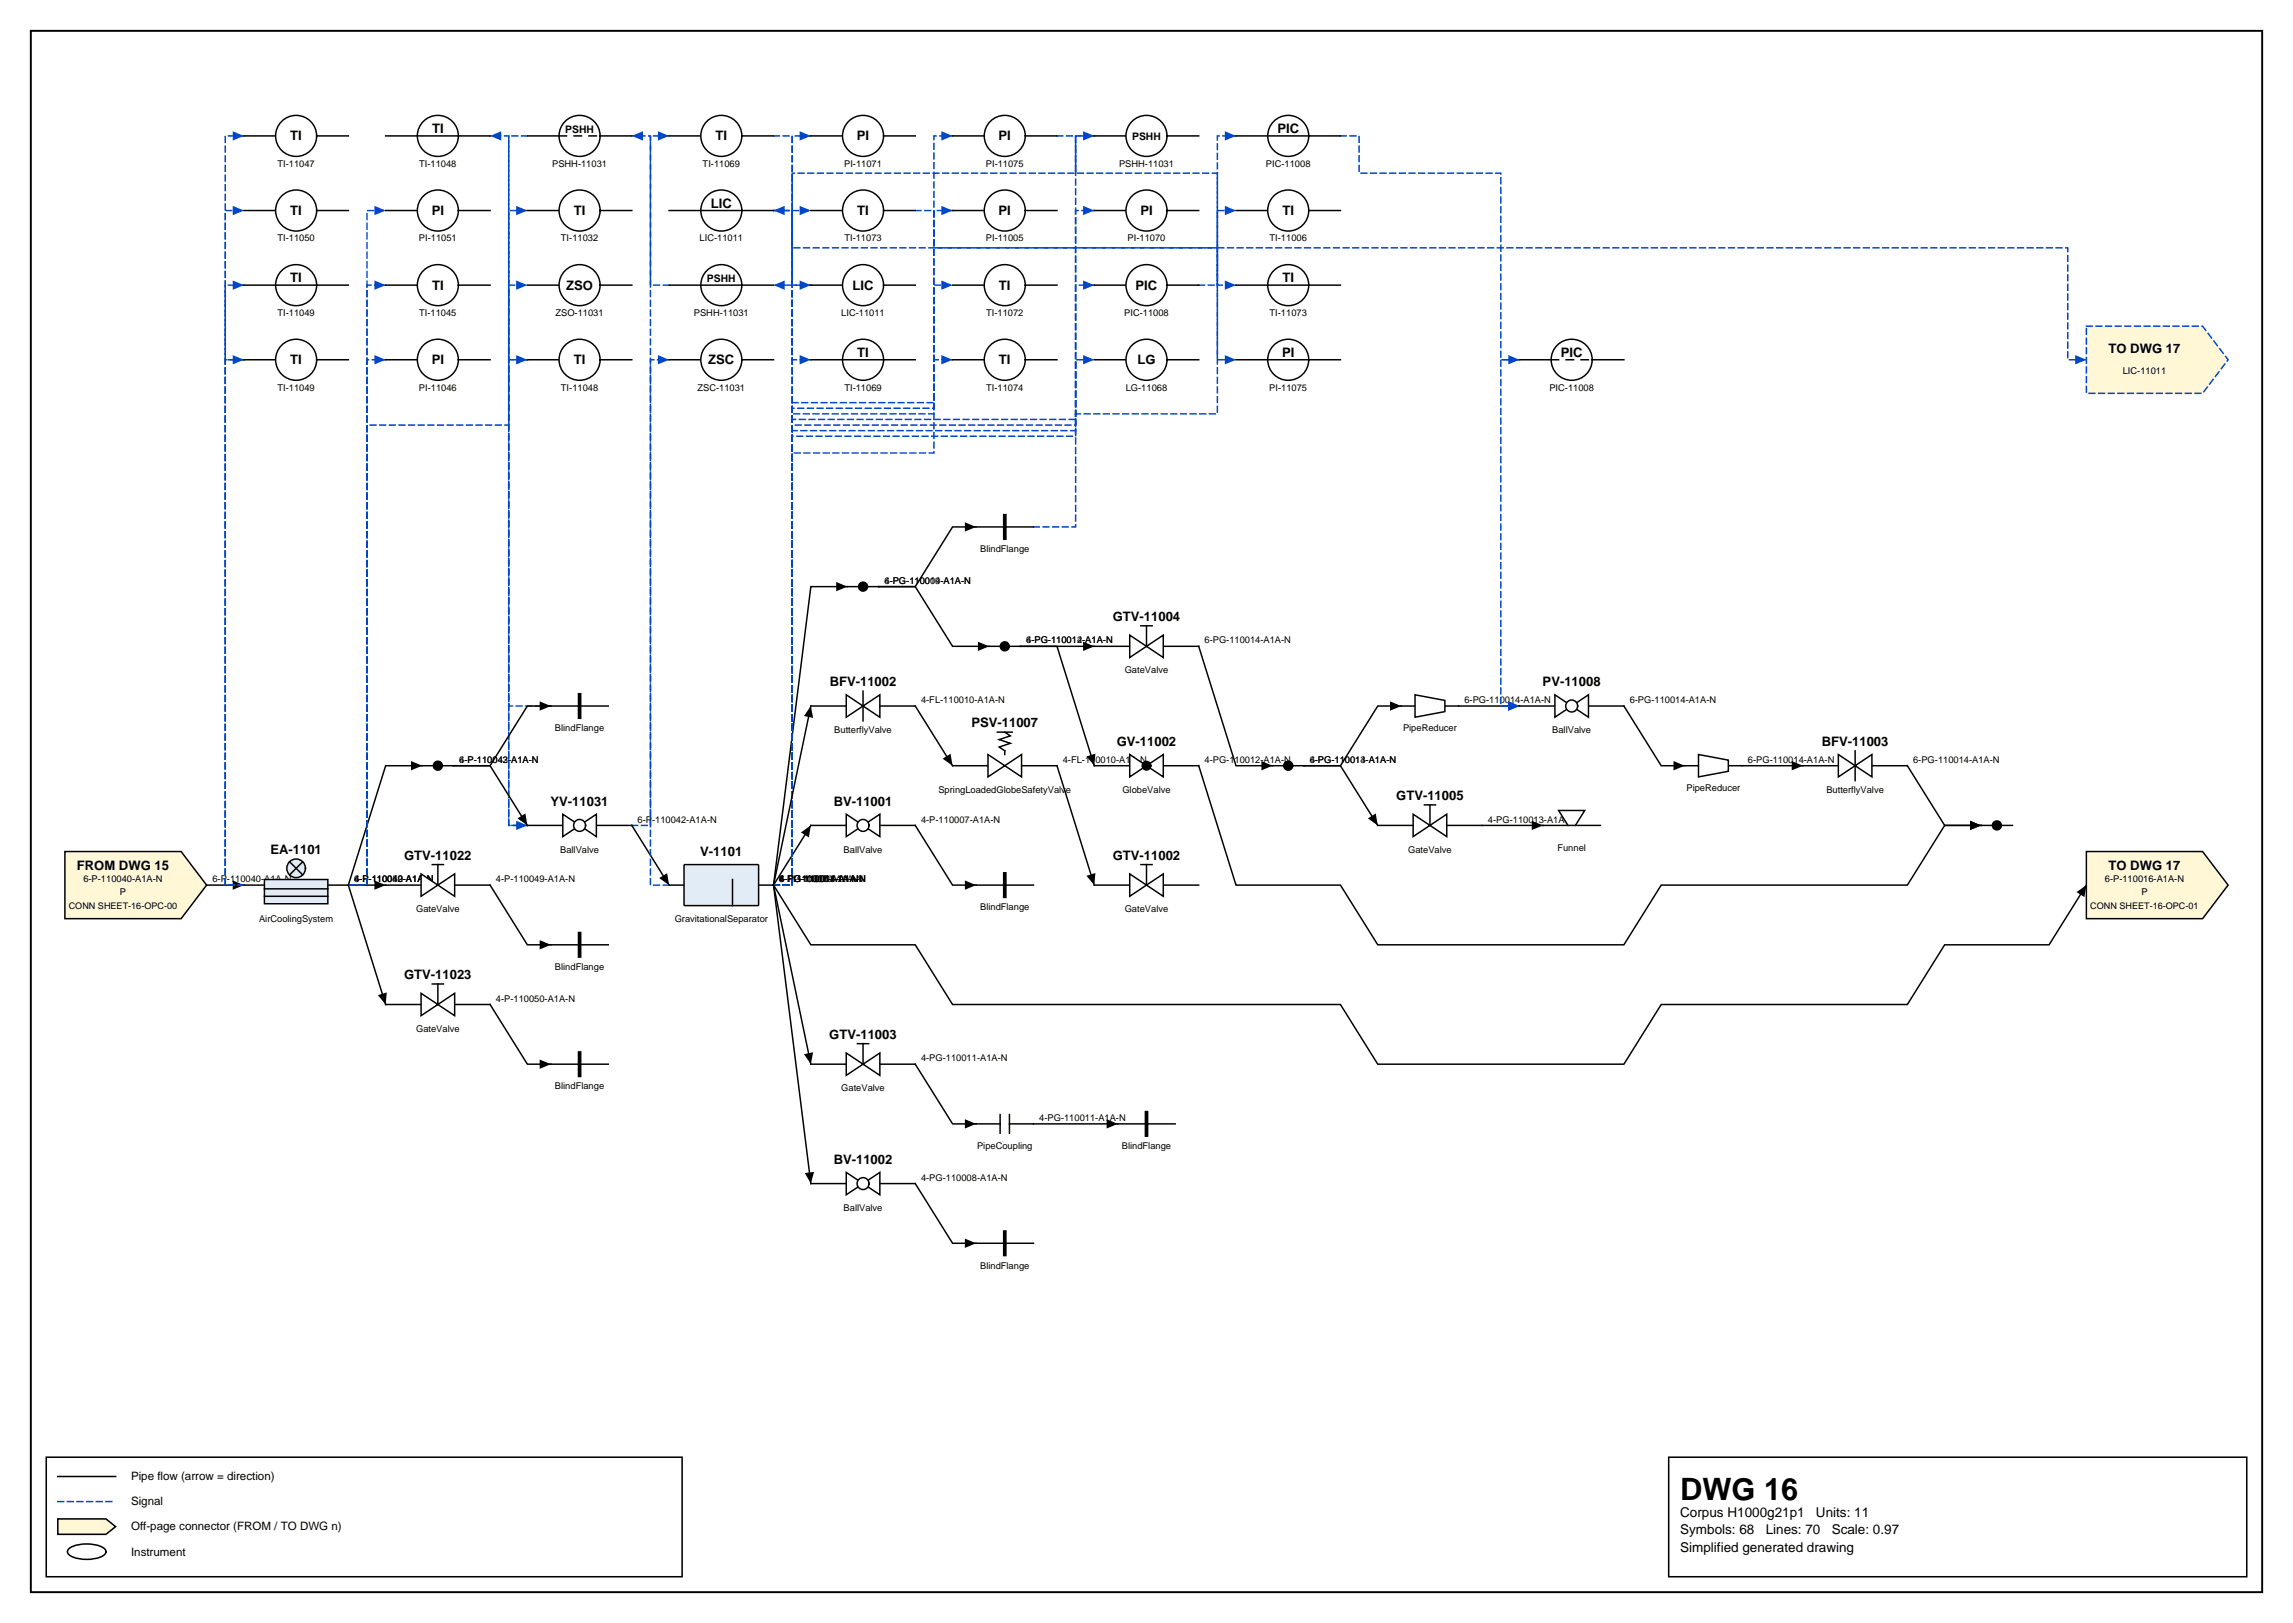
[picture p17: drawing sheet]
<svg xmlns="http://www.w3.org/2000/svg" width="420mm" height="297mm" viewBox="0 0 420 297" stroke-linecap="round" stroke-linejoin="round" font-family="sans-serif">
<defs><g id="words">
<text font-size="5.6" x="307.6" y="274.5">DWG 16</text>
<g font-size="2.5">
<text x="307.6" y="277.6">Corpus H1000g21p1</text>
<text x="307.6" y="280.8">Symbols: 68</text>
<text x="323.3" y="280.8">Lines: 70</text>
<text x="332.5" y="277.6">Units: 11</text>
<text x="335.3" y="280.8">Scale: 0.97</text>
<text x="307.6" y="284">Simplified generated drawing</text>
</g>
<g font-size="2.4">
<text x="53.2" y="25.7">TI</text>
<text x="79.1" y="24.4">TI</text>
<text x="131" y="25.7">TI</text>
<text x="156.9" y="25.7">PI</text>
<text x="182.8" y="25.7">PI</text>
<text x="233.9" y="24.4">PIC</text>
<text x="53.2" y="39.4">TI</text>
<text x="79" y="39.4">PI</text>
<text x="105.1" y="39.4">TI</text>
<text x="130.1" y="38">LIC</text>
<text x="156.9" y="39.4">TI</text>
<text x="182.8" y="39.4">PI</text>
<text x="208.8" y="39.4">PI</text>
<text x="234.8" y="39.4">TI</text>
<text x="53.2" y="51.7">TI</text>
<text x="79.1" y="53">TI</text>
<text x="103.7" y="53">ZSO</text>
<text x="156.1" y="53">LIC</text>
<text x="182.9" y="53">TI</text>
<text x="207.9" y="53">PIC</text>
<text x="234.8" y="51.7">TI</text>
<text x="156.9" y="65.3">TI</text>
<text x="234.7" y="65.3">PI</text>
<text x="285.8" y="65.3">PIC</text>
<text x="386" y="64.6">TO DWG 17</text>
<text x="53.2" y="66.7">TI</text>
<text x="79" y="66.7">PI</text>
<text x="105.1" y="66.7">TI</text>
<text x="129.7" y="66.7">ZSC</text>
<text x="182.9" y="66.7">TI</text>
<text x="208.2" y="66.7">LG</text>
<text x="203.7" y="113.7">GTV-11004</text>
<text x="151.9" y="125.6">BFV-11002</text>
<text x="282.4" y="125.6">PV-11008</text>
<text x="177.8" y="133.1">PSV-11007</text>
<text x="204.5" y="136.5">GV-11002</text>
<text x="333.5" y="136.5">BFV-11003</text>
<text x="100.8" y="147.5">YV-11031</text>
<text x="152.6" y="147.5">BV-11001</text>
<text x="255.6" y="146.4">GTV-11005</text>
<text x="14.1" y="159.1">FROM DWG 15</text>
<text x="49.5" y="156.3">EA-1101</text>
<text x="74" y="157.4">GTV-11022</text>
<text x="128.2" y="156.7">V-1101</text>
<text x="203.7" y="157.4">GTV-11002</text>
<text x="386" y="159.1">TO DWG 17</text>
<text x="74" y="179.2">GTV-11023</text>
<text x="151.8" y="190.1">GTV-11003</text>
<text x="152.6" y="213">BV-11002</text>
</g>
<g font-size="2.1">
<text x="24" y="270.9">Pipe flow (arrow = direction)</text>
<text x="24" y="275.5">Signal</text>
<text x="24" y="280.1">Off-page connector (FROM / TO DWG n)</text>
<text x="24" y="284.7">Instrument</text>
</g>
<g font-size="1.9">
<text x="103.5" y="24.4">PSHH</text>
<text x="207.3" y="25.7">PSHH</text>
<text x="129.4" y="51.7">PSHH</text>
</g>
<g font-size="1.7">
<text x="50.8" y="30.5">TI-11047</text>
<text x="76.7" y="30.5">TI-11048</text>
<text x="101.1" y="30.5">PSHH-11031</text>
<text x="128.6" y="30.5">TI-11069</text>
<text x="154.5" y="30.5">PI-11071</text>
<text x="180.5" y="30.5">PI-11075</text>
<text x="204.9" y="30.5">PSHH-11031</text>
<text x="231.8" y="30.5">PIC-11008</text>
<text x="50.8" y="44.2">TI-11050</text>
<text x="76.7" y="44.2">PI-11051</text>
<text x="102.7" y="44.2">TI-11032</text>
<text x="128.1" y="44.2">LIC-11011</text>
<text x="154.6" y="44.2">TI-11073</text>
<text x="180.5" y="44.2">PI-11005</text>
<text x="206.4" y="44.2">PI-11070</text>
<text x="232.4" y="44.2">TI-11006</text>
<text x="50.8" y="57.8">TI-11049</text>
<text x="76.7" y="57.8">TI-11045</text>
<text x="101.7" y="57.8">ZSO-11031</text>
<text x="127" y="57.8">PSHH-11031</text>
<text x="154" y="57.8">LIC-11011</text>
<text x="180.5" y="57.8">TI-11072</text>
<text x="205.8" y="57.8">PIC-11008</text>
<text x="232.4" y="57.8">TI-11073</text>
<text x="50.8" y="71.5">TI-11049</text>
<text x="76.7" y="71.5">PI-11046</text>
<text x="102.7" y="71.5">TI-11048</text>
<text x="127.7" y="71.5">ZSC-11031</text>
<text x="154.6" y="71.5">TI-11069</text>
<text x="180.5" y="71.5">TI-11074</text>
<text x="206.1" y="71.5">LG-11068</text>
<text x="232.4" y="71.5">PI-11075</text>
<text x="283.7" y="71.5">PIC-11008</text>
<text x="388.6" y="68.5">LIC-11011</text>
<text x="179.4" y="101.1">BlindFlange</text>
<text x="161.9" y="106.8">4-PG-110009-A1A-N</text>
<text x="161.9" y="106.8">6-PG-110014-A1A-N</text>
<text x="187.9" y="117.8">6-PG-110014-A1A-N</text>
<text x="187.9" y="117.8">4-PG-110012-A1A-N</text>
<text x="220.5" y="117.8">6-PG-110014-A1A-N</text>
<text x="205.9" y="123.2">GateValve</text>
<text x="168.6" y="128.7">4-FL-110010-A1A-N</text>
<text x="268.1" y="128.7">6-PG-110014-A1A-N</text>
<text x="298.4" y="128.7">6-PG-110014-A1A-N</text>
<text x="101.6" y="133.8">BlindFlange</text>
<text x="152.7" y="134.2">ButterflyValve</text>
<text x="256.9" y="133.8">PipeReducer</text>
<text x="284.2" y="134.2">BallValve</text>
<text x="84.1" y="139.6">4-P-110043-A1A-N</text>
<text x="84.1" y="139.6">6-P-110042-A1A-N</text>
<text x="194.6" y="139.6">4-FL-110010-A1A-N</text>
<text x="220.5" y="139.6">4-PG-110012-A1A-N</text>
<text x="239.8" y="139.6">4-PG-110013-A1A-N</text>
<text x="239.8" y="139.6">6-PG-110014-A1A-N</text>
<text x="320" y="139.6">6-PG-110014-A1A-N</text>
<text x="350.3" y="139.6">6-PG-110014-A1A-N</text>
<text x="171.8" y="145.1">SpringLoadedGlobeSafetyValve</text>
<text x="205.5" y="145.1">GlobeValve</text>
<text x="308.8" y="144.8">PipeReducer</text>
<text x="334.4" y="145.1">ButterflyValve</text>
<text x="116.7" y="150.5">6-P-110042-A1A-N</text>
<text x="168.6" y="150.5">4-P-110007-A1A-N</text>
<text x="272.4" y="150.5">4-PG-110013-A1A-N</text>
<text x="285.1" y="155.7">Funnel</text>
<text x="15.3" y="161.4">6-P-110040-A1A-N</text>
<text x="38.9" y="161.5">6-P-110040-A1A-N</text>
<text x="64.8" y="161.5">4-P-110050-A1A-N</text>
<text x="64.8" y="161.5">6-P-110042-A1A-N</text>
<text x="64.8" y="161.5">4-P-110049-A1A-N</text>
<text x="90.8" y="161.5">4-P-110049-A1A-N</text>
<text x="102.6" y="156">BallValve</text>
<text x="142.7" y="161.5">4-PG-110008-A1A-N</text>
<text x="142.7" y="161.5">6-PG-110014-A1A-N</text>
<text x="142.7" y="161.5">4-P-110007-A1A-N</text>
<text x="142.7" y="161.5">4-PG-110011-A1A-N</text>
<text x="142.7" y="161.5">4-FL-110010-A1A-N</text>
<text x="142.7" y="161.5">6-P-110016-A1A-N</text>
<text x="154.4" y="156">BallValve</text>
<text x="257.8" y="156">GateValve</text>
<text x="385.4" y="161.4">6-P-110016-A1A-N</text>
<text x="12.6" y="166.3">CONN SHEET-16-OPC-00</text>
<text x="21.9" y="163.8">P</text>
<text x="76.2" y="167">GateValve</text>
<text x="179.4" y="166.6">BlindFlange</text>
<text x="205.9" y="167">GateValve</text>
<text x="382.7" y="166.3">CONN SHEET-16-OPC-01</text>
<text x="392" y="163.8">P</text>
<text x="47.4" y="168.7">AirCoolingSystem</text>
<text x="123.5" y="168.7">GravitationalSeparator</text>
<text x="101.6" y="177.5">BlindFlange</text>
<text x="90.8" y="183.3">4-P-110050-A1A-N</text>
<text x="76.2" y="188.8">GateValve</text>
<text x="168.6" y="194.2">4-PG-110011-A1A-N</text>
<text x="101.6" y="199.4">BlindFlange</text>
<text x="154" y="199.7">GateValve</text>
<text x="190.3" y="205.2">4-PG-110011-A1A-N</text>
<text x="178.9" y="210.3">PipeCoupling</text>
<text x="205.4" y="210.3">BlindFlange</text>
<text x="154.4" y="221.6">BallValve</text>
<text x="168.6" y="216.1">4-PG-110008-A1A-N</text>
<text x="179.4" y="232.2">BlindFlange</text>
</g>
</g></defs>
<path d="M5.6 5.6h408.6v285.8h-408.6z" fill="none" stroke="#000" stroke-width=".35"/>
<path d="M8.5 266.7h116.4v21.9h-116.4zM10.6 270.2h10.6M305.5 266.7h105.8v21.9h-105.8z" fill="none" stroke="#000" stroke-width=".28"/>
<path d="M10.6 274.8h10.6" fill="none" stroke="#0046c8" stroke-width=".28" stroke-dasharray="1.1 .7"/>
<path d="M10.6 278h8.8l1.8 1.4-1.8 1.4h-8.8z" fill="#fff7d6" stroke="#000" stroke-width=".28"/>
<path d="M12.7 283.4a6.7 6.7 0 0 1 6.3 0 .72 .72 0 0 1 0 1.2 6.7 6.7 0 0 1-6.3 0 .72 .72 0 0 1 0-1.2z" fill="none" stroke="#000" stroke-width=".28"/>
<path d="M193.5 140.1l6.8 21.9" fill="none" stroke="#000" stroke-width=".27"/>
<path d="M198.9 160.3l1.6-.5-.2 2.2z" fill="#000"/>
<path d="M100.9 129.2h-7.8v-90.7h3.5" fill="none" stroke="#0046c8" stroke-width=".27" stroke-dasharray="1.1 .7"/>
<path d="M94.5 37.7l2.1 .8-2.1 .9z" fill="#0046c8"/>
<path d="M141.6 38.5h3.4v6.9h233.6v20.4h3.4" fill="none" stroke="#0046c8" stroke-width=".27" stroke-dasharray="1.1 .7"/>
<path d="M379.9 65l2.1 .8-2.1 .9z" fill="#0046c8"/>
<path d="M245.4 24.9h3.4v6.8h26v34.1h3.4" fill="none" stroke="#0046c8" stroke-width=".27" stroke-dasharray="1.1 .7"/>
<path d="M276.1 65l2.1 .8-2.1 .9z" fill="#0046c8"/>
<path d="M141.6 24.9h3.4v40.9h3.4" fill="none" stroke="#0046c8" stroke-width=".27" stroke-dasharray="1.1 .7"/>
<path d="M146.4 65l2 .8-2 .9z" fill="#0046c8"/>
<path d="M44.7 65.8h-3.5v-13.6h3.5" fill="none" stroke="#0046c8" stroke-width=".27" stroke-dasharray="1.1 .7"/>
<path d="M42.6 51.3l2.1 .9-2.1 .8z" fill="#0046c8"/>
<path d="M271.4 151.1h11.1" fill="none" stroke="#000" stroke-width=".27"/>
<path d="M280.4 150.2l2.1 .9-2.1 .8z" fill="#000"/>
<path d="M148.4 52.2h-3.4v-13.7h-3.4" fill="none" stroke="#0046c8" stroke-width=".27" stroke-dasharray="1.1 .7"/>
<path d="M141.6 38.5l2.1-.8v1.7z" fill="#0046c8"/>
<path d="M167.6 216.6l6.8 10.9h4.3" fill="none" stroke="#000" stroke-width=".27"/>
<path d="M176.6 226.7l2.1 .8-2.1 .9z" fill="#000"/>
<path d="M167.6 38.5h3.4v6.9h51.9v6.8h3.4" fill="none" stroke="#0046c8" stroke-width=".27" stroke-dasharray="1.1 .7"/>
<path d="M224.2 51.3l2.1 .9-2.1 .8z" fill="#0046c8"/>
<path d="M96.6 24.9h-3.5v126.2h3.5" fill="none" stroke="#0046c8" stroke-width=".27" stroke-dasharray="1.1 .7"/>
<path d="M94.5 150.2l2.1 .9-2.1 .8z" fill="#0046c8"/>
<path d="M178.7 96.4h-4.3l-6.8 11h-6.7h6.7l6.8 10.9h6.7M219.5 118.3l6.8 21.8h6.7M267.1 129.2h11.1M167.6 151.1l6.8 10.9h4.3M219.5 140.1l6.8 21.9h19.1l6.8 10.9h45.1l6.8-10.9h45.1l6.8-10.9h6.7h-6.7l-6.8-11" fill="none" stroke="#000" stroke-width=".27"/>
<path d="M176.6 95.6l2.1 .8-2.1 .9zM179 117.4l2.1 .9-2.1 .8zM276.1 128.4l2.1 .8-2.1 .9zM230.9 139.3l2.1 .8-2.1 .9zM360.7 150.2l2 .9-2 .8zM176.6 161.1l2.1 .9-2.1 .8z" fill="#000"/>
<path d="M189.2 96.4h7.7v-20.7h26v-37.2h3.4" fill="none" stroke="#0046c8" stroke-width=".27" stroke-dasharray="1.1 .7"/>
<path d="M224.2 37.7l2.1 .8-2.1 .9z" fill="#0046c8"/>
<path d="M200.3 118.3h-13.5h6.7l6.8 21.8M318.9 140.1h11.2" fill="none" stroke="#000" stroke-width=".27"/>
<path d="M198.3 117.4l2 .9-2 .8zM198.9 138.4l1.6-.5-.2 2.2zM328 139.3l2.1 .8-2.1 .9z" fill="#000"/>
<path d="M193.5 24.9h3.4v6.8h26v34.1h3.4" fill="none" stroke="#0046c8" stroke-width=".27" stroke-dasharray="1.1 .7"/>
<path d="M224.2 65l2.1 .8-2.1 .9z" fill="#0046c8"/>
<path d="M89.7 183.8l6.9 11h4.3M167.6 194.8l6.8 10.9h4.3" fill="none" stroke="#000" stroke-width=".27"/>
<path d="M98.8 193.9l2.1 .9-2.1 .8zM176.6 204.8l2.1 .9-2.1 .8z" fill="#000"/>
<path d="M96.6 151.1h-3.5v-98.9h3.5" fill="none" stroke="#0046c8" stroke-width=".27" stroke-dasharray="1.1 .7"/>
<path d="M94.5 51.3l2.1 .9-2.1 .8z" fill="#0046c8"/>
<path d="M115.7 151.1h3.4v-85.3h3.4" fill="none" stroke="#0046c8" stroke-width=".27" stroke-dasharray="1.1 .7"/>
<path d="M120.5 65l2 .8-2 .9z" fill="#0046c8"/>
<path d="M115.7 151.1l6.8 10.9" fill="none" stroke="#000" stroke-width=".27"/>
<path d="M120.7 160.7l1.4-.9 .4 2.2z" fill="#000"/>
<path d="M122.5 162h-3.4v-137.1h3.4" fill="none" stroke="#0046c8" stroke-width=".27" stroke-dasharray="1.1 .7"/>
<path d="M120.5 24l2 .9-2 .8z" fill="#0046c8"/>
<path d="M141.6 162h3.4v-109.8h3.4" fill="none" stroke="#0046c8" stroke-width=".27" stroke-dasharray="1.1 .7"/>
<path d="M146.4 51.3l2 .9-2 .8z" fill="#0046c8"/>
<path d="M141.6 162l6.8 54.6" fill="none" stroke="#000" stroke-width=".27"/>
<path d="M147.3 214.7l1.7-.2-.6 2.1z" fill="#000"/>
<path d="M141.6 162h3.4v-123.5h3.4" fill="none" stroke="#0046c8" stroke-width=".27" stroke-dasharray="1.1 .7"/>
<path d="M146.4 37.7l2 .8-2 .9z" fill="#0046c8"/>
<path d="M155.1 107.4h-6.7l-6.8 54.6" fill="none" stroke="#000" stroke-width=".27"/>
<path d="M153.1 106.5l2 .9-2 .8z" fill="#000"/>
<path d="M141.6 162h3.4v-137.1h3.4" fill="none" stroke="#0046c8" stroke-width=".27" stroke-dasharray="1.1 .7"/>
<path d="M146.4 24l2 .9-2 .8z" fill="#0046c8"/>
<path d="M148.4 151.1l-6.8 10.9" fill="none" stroke="#000" stroke-width=".27"/>
<path d="M146.6 152.4l1.8-1.3-.3 2.2z" fill="#000"/>
<path d="M141.6 162h3.4v-79.1h26v-17.1h3.4" fill="none" stroke="#0046c8" stroke-width=".27" stroke-dasharray="1.1 .7"/>
<path d="M172.3 65l2.1 .8-2.1 .9z" fill="#0046c8"/>
<path d="M141.6 162h3.4v-88.3h26v-21.5h3.4" fill="none" stroke="#0046c8" stroke-width=".27" stroke-dasharray="1.1 .7"/>
<path d="M172.3 51.3l2.1 .9-2.1 .8z" fill="#0046c8"/>
<path d="M141.6 162h3.4v-87.3h26v-36.2h3.4" fill="none" stroke="#0046c8" stroke-width=".27" stroke-dasharray="1.1 .7"/>
<path d="M172.3 37.7l2.1 .8-2.1 .9z" fill="#0046c8"/>
<path d="M141.6 162h3.4v-86.3h26v-50.8h3.4" fill="none" stroke="#0046c8" stroke-width=".27" stroke-dasharray="1.1 .7"/>
<path d="M172.3 24l2.1 .9-2.1 .8z" fill="#0046c8"/>
<path d="M141.6 162l6.8 32.8" fill="none" stroke="#000" stroke-width=".27"/>
<path d="M147.2 192.9l1.7-.3-.5 2.2z" fill="#000"/>
<path d="M141.6 162h3.4v-85.2h51.9v-11h3.4" fill="none" stroke="#0046c8" stroke-width=".27" stroke-dasharray="1.1 .7"/>
<path d="M198.3 65l2 .8-2 .9z" fill="#0046c8"/>
<path d="M141.6 162h3.4v-84.2h51.9v-25.6h3.4" fill="none" stroke="#0046c8" stroke-width=".27" stroke-dasharray="1.1 .7"/>
<path d="M198.3 51.3l2 .9-2 .8z" fill="#0046c8"/>
<path d="M141.6 162h3.4v-83.2h51.9v-40.3h3.4" fill="none" stroke="#0046c8" stroke-width=".27" stroke-dasharray="1.1 .7"/>
<path d="M198.3 37.7l2 .8-2 .9z" fill="#0046c8"/>
<path d="M141.6 162h3.4v-82.2h51.9v-54.9h3.4" fill="none" stroke="#0046c8" stroke-width=".27" stroke-dasharray="1.1 .7"/>
<path d="M198.3 24l2 .9-2 .8z" fill="#0046c8"/>
<path d="M148.4 129.2l-6.8 32.8 6.8 10.9h19.2l6.8 10.9h71l6.8 11h45.1l6.8-11h45.1l6.8-10.9h19.1l6.9-10.9" fill="none" stroke="#000" stroke-width=".27"/>
<path d="M148.4 129.2l.5 2.2-1.7-.4zM380.2 163.3l1.8-1.3-.4 2.2z" fill="#000"/>
<path d="M219.5 52.2h3.4v-27.3h3.4" fill="none" stroke="#0046c8" stroke-width=".27" stroke-dasharray="1.1 .7"/>
<path d="M224.2 24l2.1 .9-2.1 .8z" fill="#0046c8"/>
<path d="M189.2 205.7h15.4" fill="none" stroke="#000" stroke-width=".27"/>
<path d="M202.6 204.8l2 .9-2 .8z" fill="#000"/>
<path d="M200.3 24.9h-3.4v6.8h-51.9v20.5h-3.4" fill="none" stroke="#0046c8" stroke-width=".27" stroke-dasharray="1.1 .7"/>
<path d="M141.6 52.2l2.1-.9v1.7z" fill="#0046c8"/>
<path d="M100.9 129.2h-4.3l-6.9 10.9h-6.7h6.7l6.9 11M256.5 129.2h-4.3l-6.8 10.9h-6.7h6.7l6.8 11" fill="none" stroke="#000" stroke-width=".27"/>
<path d="M98.8 128.4l2.1 .8-2.1 .9zM254.5 128.4l2 .8-2 .9zM94.7 149.8l1.5-.9 .4 2.2zM250.4 149.8l1.5-.9 .3 2.2z" fill="#000"/>
<path d="M278.2 65.8h-3.4v63.4h3.4" fill="none" stroke="#0046c8" stroke-width=".27" stroke-dasharray="1.1 .7"/>
<path d="M276.1 128.4l2.1 .8-2.1 .9z" fill="#0046c8"/>
<path d="M37.8 162h6.9" fill="none" stroke="#000" stroke-width=".27"/>
<path d="M42.6 161.1l2.1 .9-2.1 .8z" fill="#000"/>
<path d="M44.7 162h-3.5v-96.2h3.5" fill="none" stroke="#0046c8" stroke-width=".27" stroke-dasharray="1.1 .7"/>
<path d="M42.6 65l2.1 .8-2.1 .9z" fill="#0046c8"/>
<path d="M44.7 162h-3.5v-123.5h3.5" fill="none" stroke="#0046c8" stroke-width=".27" stroke-dasharray="1.1 .7"/>
<path d="M42.6 37.7l2.1 .8-2.1 .9z" fill="#0046c8"/>
<path d="M44.7 162h-3.5v-137.1h3.5" fill="none" stroke="#0046c8" stroke-width=".27" stroke-dasharray="1.1 .7"/>
<path d="M42.6 24l2.1 .9-2.1 .8z" fill="#0046c8"/>
<path d="M63.8 162l6.8 21.8" fill="none" stroke="#000" stroke-width=".27"/>
<path d="M69.2 182.1l1.6-.5-.2 2.2z" fill="#000"/>
<path d="M63.8 162h3.4v-96.2h3.4" fill="none" stroke="#0046c8" stroke-width=".27" stroke-dasharray="1.1 .7"/>
<path d="M68.6 65l2 .8-2 .9z" fill="#0046c8"/>
<path d="M63.8 162h3.4v-109.8h3.4" fill="none" stroke="#0046c8" stroke-width=".27" stroke-dasharray="1.1 .7"/>
<path d="M68.6 51.3l2 .9-2 .8z" fill="#0046c8"/>
<path d="M77.3 140.1h-6.7l-6.8 21.9" fill="none" stroke="#000" stroke-width=".27"/>
<path d="M75.2 139.3l2.1 .8-2.1 .9z" fill="#000"/>
<path d="M63.8 162h3.4v-123.5h3.4" fill="none" stroke="#0046c8" stroke-width=".27" stroke-dasharray="1.1 .7"/>
<path d="M68.6 37.7l2 .8-2 .9z" fill="#0046c8"/>
<path d="M63.8 162h6.8" fill="none" stroke="#000" stroke-width=".27"/>
<path d="M68.6 161.1l2 .9-2 .8z" fill="#000"/>
<path d="M63.8 162h3.4v-84.2h25.9v-12h3.5" fill="none" stroke="#0046c8" stroke-width=".27" stroke-dasharray="1.1 .7"/>
<path d="M94.5 65l2.1 .8-2.1 .9z" fill="#0046c8"/>
<path d="M167.6 129.2l6.8 10.9M297.3 129.2l6.8 10.9h4.3M89.7 162l6.9 10.9h4.3" fill="none" stroke="#000" stroke-width=".27"/>
<path d="M172.6 138.9l1.4-.9 .4 2.1zM306.4 139.3l2 .8-2 .9zM98.8 172.1l2.1 .8-2.1 .9z" fill="#000"/>
<path d="M96.6 65.8h-3.5v-40.9h-3.4" fill="none" stroke="#0046c8" stroke-width=".27" stroke-dasharray="1.1 .7"/>
<path d="M89.7 24.9l2.1-.9v1.7z" fill="#0046c8"/>
<path d="M122.5 52.2h-3.4v-27.3h-3.4" fill="none" stroke="#0046c8" stroke-width=".27" stroke-dasharray="1.1 .7"/>
<path d="M115.7 24.9l2-.9v1.7z" fill="#0046c8"/>
<path d="M96.6 52.2h5.8M109.9 52.2h5.8" fill="none" stroke="#000" stroke-width=".27"/>
<circle cx="106.1" cy="52.2" r="3.8" fill="#fff" stroke="#000" stroke-width=".27"/>
<path d="M174.4 140.1h6.5M187 140.1h6.5" fill="none" stroke="#000" stroke-width=".27"/>
<path d="M180.9 138.1l6.1 4.1v-4.1l-6.1 4.1z" fill="#fff" stroke="#000" stroke-width=".27"/>
<path d="M226.3 38.5h5.8M239.6 38.5h5.8M100.9 129.2h10.5M182.6 134h2.7M184 134l1 .7-2.1 .7 2.1 .6-2.1 .7 1.1 .7v.7M204.6 205.7h10.6" fill="none" stroke="#000" stroke-width=".27"/>
<path d="M106.1 127.2v4.1M209.9 203.6v4.1" fill="none" stroke="#000" stroke-width=".68"/>
<circle cx="235.8" cy="38.5" r="3.8" fill="#fff" stroke="#000" stroke-width=".27"/>
<path d="M122.5 38.5h5.8M135.8 38.5h5.8" fill="none" stroke="#000" stroke-width=".27"/>
<circle cx="132.1" cy="38.5" r="3.8" fill="#fff" stroke="#000" stroke-width=".27"/>
<path d="M128.3 38.5h7.5M226.3 24.9h5.8M239.6 24.9h5.8" fill="none" stroke="#000" stroke-width=".27"/>
<circle cx="235.9" cy="24.9" r="3.8" fill="#fff" stroke="#000" stroke-width=".27"/>
<path d="M122.5 24.9h5.8M135.8 24.9h5.8M232.1 24.9h7.5" fill="none" stroke="#000" stroke-width=".27"/>
<circle cx="132.1" cy="24.9" r="3.8" fill="#fff" stroke="#000" stroke-width=".27"/>
<path d="M148.4 65.8h5.9M161.8 65.8h5.8" fill="none" stroke="#000" stroke-width=".27"/>
<circle cx="158" cy="65.8" r="3.8" fill="#fff" stroke="#000" stroke-width=".27"/>
<path d="M44.7 65.8h5.8M58 65.8h5.8M154.3 65.8h7.5" fill="none" stroke="#000" stroke-width=".27"/>
<circle cx="54.2" cy="65.8" r="3.8" fill="#fff" stroke="#000" stroke-width=".27"/>
<path d="M252.2 151.1h6.5M264.9 151.1h6.5" fill="none" stroke="#000" stroke-width=".27"/>
<path d="M258.7 149l6.2 4.1v-4.1l-6.2 4.1z" fill="#fff" stroke="#000" stroke-width=".27"/>
<path d="M96.6 38.5h5.8M109.9 38.5h5.8M260.8 147.3h2M261.8 147.3v3.8" fill="none" stroke="#000" stroke-width=".27"/>
<circle cx="106.1" cy="38.5" r="3.8" fill="#fff" stroke="#000" stroke-width=".27"/>
<path d="M148.4 52.2h5.9M161.8 52.2h5.8" fill="none" stroke="#000" stroke-width=".27"/>
<circle cx="158" cy="52.2" r="3.8" fill="#fff" stroke="#000" stroke-width=".27"/>
<path d="M148.4 216.6h6.5M161.1 216.6h6.5" fill="none" stroke="#000" stroke-width=".27"/>
<g fill="#fff" stroke="#000" stroke-width=".27">
<path d="M154.9 214.6l6.2 4.1v-4.1l-6.2 4.1z"/>
<circle cx="158" cy="216.6" r="1.09"/>
</g>
<path d="M148.4 38.5h5.9M161.8 38.5h5.8" fill="none" stroke="#000" stroke-width=".27"/>
<circle cx="158" cy="38.5" r="3.8" fill="#fff" stroke="#000" stroke-width=".27"/>
<path d="M44.7 52.2h5.8M58 52.2h5.8" fill="none" stroke="#000" stroke-width=".27"/>
<circle cx="54.2" cy="52.2" r="3.8" fill="#fff" stroke="#000" stroke-width=".27"/>
<path d="M96.6 24.9h5.8M109.9 24.9h5.8M50.5 52.2h7.5" fill="none" stroke="#000" stroke-width=".27"/>
<circle cx="106.1" cy="24.9" r="3.8" fill="#fff" stroke="#000" stroke-width=".27"/>
<path d="M102.4 24.9h1.3M105.1 24.9h1.4M107.8 24.9h1.4M200.3 118.3h6.5M213 118.3h6.5" fill="none" stroke="#000" stroke-width=".27"/>
<path d="M206.8 116.2l6.2 4.1v-4.1l-6.2 4.1z" fill="#fff" stroke="#000" stroke-width=".27"/>
<path d="M208.9 114.5h2M209.9 114.5v3.8M200.3 140.1h6.5M213 140.1h6.5" fill="none" stroke="#000" stroke-width=".27"/>
<path d="M206.8 138.1l6.2 4.1v-4.1l-6.2 4.1z" fill="#fff" stroke="#000" stroke-width=".27"/>
<g fill="#000" stroke="#000" stroke-width=".27">
<circle cx="158" cy="107.4" r=".82"/>
<circle cx="209.9" cy="140.1" r=".79"/>
</g>
<path d="M148.4 24.9h5.9M161.8 24.9h5.8M155.1 107.4h5.8M100.9 194.8h10.5M178.7 227.5h10.5" fill="none" stroke="#000" stroke-width=".27"/>
<path d="M106.1 192.7v4.1M184 225.5v4.1" fill="none" stroke="#000" stroke-width=".68"/>
<circle cx="158" cy="24.9" r="3.8" fill="#fff" stroke="#000" stroke-width=".27"/>
<path d="M44.7 38.5h5.8M58 38.5h5.8" fill="none" stroke="#000" stroke-width=".27"/>
<circle cx="54.2" cy="38.5" r="3.8" fill="#fff" stroke="#000" stroke-width=".27"/>
<path d="M256.5 129.2h2.6M264.5 129.2h2.6" fill="none" stroke="#000" stroke-width=".27"/>
<path d="M259.1 127.2l5.4 1v2l-5.4 1.1z" fill="#fff" stroke="#000" stroke-width=".27"/>
<path d="M122.5 65.8h5.8M135.8 65.8h5.8" fill="none" stroke="#000" stroke-width=".27"/>
<circle cx="132.1" cy="65.8" r="3.8" fill="#fff" stroke="#000" stroke-width=".27"/>
<path d="M148.4 151.1h6.5M161.1 151.1h6.5" fill="none" stroke="#000" stroke-width=".27"/>
<g fill="#fff" stroke="#000" stroke-width=".27">
<path d="M154.9 149l6.2 4.1v-4.1l-6.2 4.1z"/>
<circle cx="158" cy="151.1" r="1.09"/>
</g>
<path d="M330.1 140.1h6.5M342.7 140.1h6.5" fill="none" stroke="#000" stroke-width=".27"/>
<path d="M336.6 138.1l6.1 4.1v-4.1l-6.1 4.1z" fill="#fff" stroke="#000" stroke-width=".27"/>
<path d="M174.4 65.8h5.8M187.7 65.8h5.8M339.6 137.4v5.5" fill="none" stroke="#000" stroke-width=".27"/>
<circle cx="184" cy="65.8" r="3.8" fill="#fff" stroke="#000" stroke-width=".27"/>
<path d="M174.4 52.2h5.8M187.7 52.2h5.8" fill="none" stroke="#000" stroke-width=".27"/>
<circle cx="184" cy="52.2" r="3.8" fill="#fff" stroke="#000" stroke-width=".27"/>
<path d="M44.7 24.9h5.8M58 24.9h5.8M178.7 96.4h10.5" fill="none" stroke="#000" stroke-width=".27"/>
<path d="M184 94.4v4.1" fill="none" stroke="#000" stroke-width=".68"/>
<circle cx="54.2" cy="24.9" r="3.8" fill="#fff" stroke="#000" stroke-width=".27"/>
<path d="M308.4 140.1h2.6M316.4 140.1h2.5" fill="none" stroke="#000" stroke-width=".27"/>
<path d="M311 138.1l5.4 1v2.1l-5.4 1z" fill="#fff" stroke="#000" stroke-width=".27"/>
<path d="M174.4 38.5h5.8M187.7 38.5h5.8M181.1 118.3h5.7" fill="none" stroke="#000" stroke-width=".27"/>
<circle cx="184" cy="118.3" r=".82" fill="#000" stroke="#000" stroke-width=".27"/>
<circle cx="184" cy="38.5" r="3.8" fill="#fff" stroke="#000" stroke-width=".27"/>
<path d="M174.4 24.9h5.8M187.7 24.9h5.8" fill="none" stroke="#000" stroke-width=".27"/>
<circle cx="184" cy="24.9" r="3.8" fill="#fff" stroke="#000" stroke-width=".27"/>
<path d="M382 59.7h21.3l4.6 6.1-4.6 6.2h-21.3z" fill="#fff7d6" stroke="#0046c8" stroke-width=".27" stroke-dasharray="1.1 .7"/>
<path d="M148.4 194.8h6.5M161.1 194.8h6.5" fill="none" stroke="#000" stroke-width=".27"/>
<path d="M154.9 192.7l6.2 4.1v-4.1l-6.2 4.1z" fill="#fff" stroke="#000" stroke-width=".27"/>
<path d="M70.6 183.8h6.5M83.2 183.8h6.5M157 191h2M158 191v3.8" fill="none" stroke="#000" stroke-width=".27"/>
<path d="M77.1 181.8l6.1 4.1v-4.1l-6.1 4.1z" fill="#fff" stroke="#000" stroke-width=".27"/>
<path d="M70.6 65.8h5.8M83.9 65.8h5.8M79.1 180.1h2.1M80.2 180.1v3.7" fill="none" stroke="#000" stroke-width=".27"/>
<circle cx="80.2" cy="65.8" r="3.8" fill="#fff" stroke="#000" stroke-width=".27"/>
<path d="M96.6 151.1h6.4M109.2 151.1h6.5" fill="none" stroke="#000" stroke-width=".27"/>
<g fill="#fff" stroke="#000" stroke-width=".27">
<path d="M103 149l6.2 4.1v-4.1l-6.2 4.1z"/>
<circle cx="106.1" cy="151.1" r="1.09"/>
</g>
<path d="M70.6 52.2h5.8M83.9 52.2h5.8" fill="none" stroke="#000" stroke-width=".27"/>
<circle cx="80.2" cy="52.2" r="3.8" fill="#fff" stroke="#000" stroke-width=".27"/>
<path d="M122.5 162h2.7M138.9 162h2.7" fill="none" stroke="#000" stroke-width=".27"/>
<path d="M125.3 158.3h13.5v7.4h-13.5z" fill="#e2ecf7" stroke="#000" stroke-width=".27"/>
<path d="M200.3 65.8h5.8M213.7 65.8h5.8M134.1 161v4.7" fill="none" stroke="#000" stroke-width=".27"/>
<circle cx="209.9" cy="65.8" r="3.8" fill="#fff" stroke="#000" stroke-width=".27"/>
<path d="M200.3 52.2h5.8M213.7 52.2h5.8" fill="none" stroke="#000" stroke-width=".27"/>
<circle cx="209.9" cy="52.2" r="3.8" fill="#fff" stroke="#000" stroke-width=".27"/>
<path d="M282.5 151.1h4.6M288.4 151.1h4.6M178.7 205.7h4.4M183.1 204v3.4M184.8 205.7h4.4M184.8 204v3.4" fill="none" stroke="#000" stroke-width=".27"/>
<path d="M285.4 148.3h4.7l-1.7 2.8h-1.3z" fill="#fff" stroke="#000" stroke-width=".27"/>
<path d="M200.3 38.5h5.8M213.7 38.5h5.8" fill="none" stroke="#000" stroke-width=".27"/>
<circle cx="209.9" cy="38.5" r="3.8" fill="#fff" stroke="#000" stroke-width=".27"/>
<path d="M200.3 24.9h5.8M213.7 24.9h5.8" fill="none" stroke="#000" stroke-width=".27"/>
<circle cx="209.9" cy="24.9" r="3.8" fill="#fff" stroke="#000" stroke-width=".27"/>
<path d="M226.3 65.8h5.8M239.6 65.8h5.8M77.3 140.1h5.7" fill="none" stroke="#000" stroke-width=".27"/>
<circle cx="80.2" cy="140.1" r=".82" fill="#000" stroke="#000" stroke-width=".27"/>
<circle cx="235.9" cy="65.8" r="3.8" fill="#fff" stroke="#000" stroke-width=".27"/>
<path d="M232.1 65.8h7.5M278.2 65.8h5.8M291.5 65.8h5.8M233 140.1h5.7" fill="none" stroke="#000" stroke-width=".27"/>
<circle cx="235.9" cy="140.1" r=".82" fill="#000" stroke="#000" stroke-width=".27"/>
<circle cx="287.7" cy="65.8" r="3.8" fill="#fff" stroke="#000" stroke-width=".27"/>
<path d="M284 65.8h1.4M286.7 65.8h1.4M289.5 65.8h1.3" fill="none" stroke="#000" stroke-width=".27"/>
<path d="M11.9 155.8h21.3l4.6 6.2-4.6 6.1h-21.3z" fill="#fff7d6" stroke="#000" stroke-width=".27"/>
<path d="M44.7 162h3.7M60 162h3.8" fill="none" stroke="#000" stroke-width=".27"/>
<path d="M48.4 161h11.6v4.4h-11.6z" fill="#e2ecf7" stroke="#000" stroke-width=".27"/>
<path d="M48.4 162.7h11.6M48.4 164h11.6" fill="none" stroke="#000" stroke-width=".27"/>
<circle cx="54.2" cy="158.9" r="1.71" fill="#e2ecf7" stroke="#000" stroke-width=".27"/>
<path d="M148.4 129.2h6.5M161.1 129.2h6.5M53 157.7l2.4 2.4M55.4 157.7l-2.4 2.4" fill="none" stroke="#000" stroke-width=".27"/>
<path d="M154.9 127.2l6.2 4.1v-4.1l-6.2 4.1z" fill="#fff" stroke="#000" stroke-width=".27"/>
<path d="M70.6 38.5h5.8M83.9 38.5h5.8M158 126.5v5.4" fill="none" stroke="#000" stroke-width=".27"/>
<circle cx="80.2" cy="38.5" r="3.8" fill="#fff" stroke="#000" stroke-width=".27"/>
<path d="M226.3 52.2h5.8M239.6 52.2h5.8" fill="none" stroke="#000" stroke-width=".27"/>
<circle cx="235.9" cy="52.2" r="3.8" fill="#fff" stroke="#000" stroke-width=".27"/>
<path d="M232.1 52.2h7.5M362.7 151.1h5.8" fill="none" stroke="#000" stroke-width=".27"/>
<circle cx="365.6" cy="151.1" r=".82" fill="#000" stroke="#000" stroke-width=".27"/>
<path d="M382 155.8h21.3l4.6 6.2-4.6 6.1h-21.3z" fill="#fff7d6" stroke="#000" stroke-width=".27"/>
<path d="M200.3 162h6.5M213 162h6.5" fill="none" stroke="#000" stroke-width=".27"/>
<path d="M206.8 159.9l6.2 4.1v-4.1l-6.2 4.1z" fill="#fff" stroke="#000" stroke-width=".27"/>
<path d="M208.9 158.2h2M209.9 158.2v3.8M70.6 162h6.5M83.2 162h6.5" fill="none" stroke="#000" stroke-width=".27"/>
<path d="M77.1 159.9l6.1 4.1v-4.1l-6.1 4.1z" fill="#fff" stroke="#000" stroke-width=".27"/>
<path d="M278.2 129.2h6.5M290.8 129.2h6.5M79.1 158.2h2.1M80.2 158.2v3.8M100.9 172.9h10.5" fill="none" stroke="#000" stroke-width=".27"/>
<path d="M106.1 170.9v4.1" fill="none" stroke="#000" stroke-width=".68"/>
<g fill="#fff" stroke="#000" stroke-width=".27">
<path d="M284.7 127.2l6.1 4.1v-4.1l-6.1 4.1z"/>
<circle cx="287.7" cy="129.2" r="1.09"/>
</g>
<path d="M70.6 24.9h5.8M83.9 24.9h5.8" fill="none" stroke="#000" stroke-width=".27"/>
<circle cx="80.2" cy="24.9" r="3.8" fill="#fff" stroke="#000" stroke-width=".27"/>
<path d="M76.4 24.9h7.5M96.6 65.8h5.8M109.9 65.8h5.8M178.7 162h10.5" fill="none" stroke="#000" stroke-width=".27"/>
<path d="M184 159.9v4.1" fill="none" stroke="#000" stroke-width=".68"/>
<circle cx="106.1" cy="65.8" r="3.8" fill="#fff" stroke="#000" stroke-width=".27"/>
<path d="M122.5 52.2h5.8M135.8 52.2h5.8" fill="none" stroke="#000" stroke-width=".27"/>
<circle cx="132.1" cy="52.2" r="3.8" fill="#fff" stroke="#000" stroke-width=".27"/>
<path d="M128.3 52.2h7.5" fill="none" stroke="#000" stroke-width=".27"/>
<use href="#words"/>
</svg>
